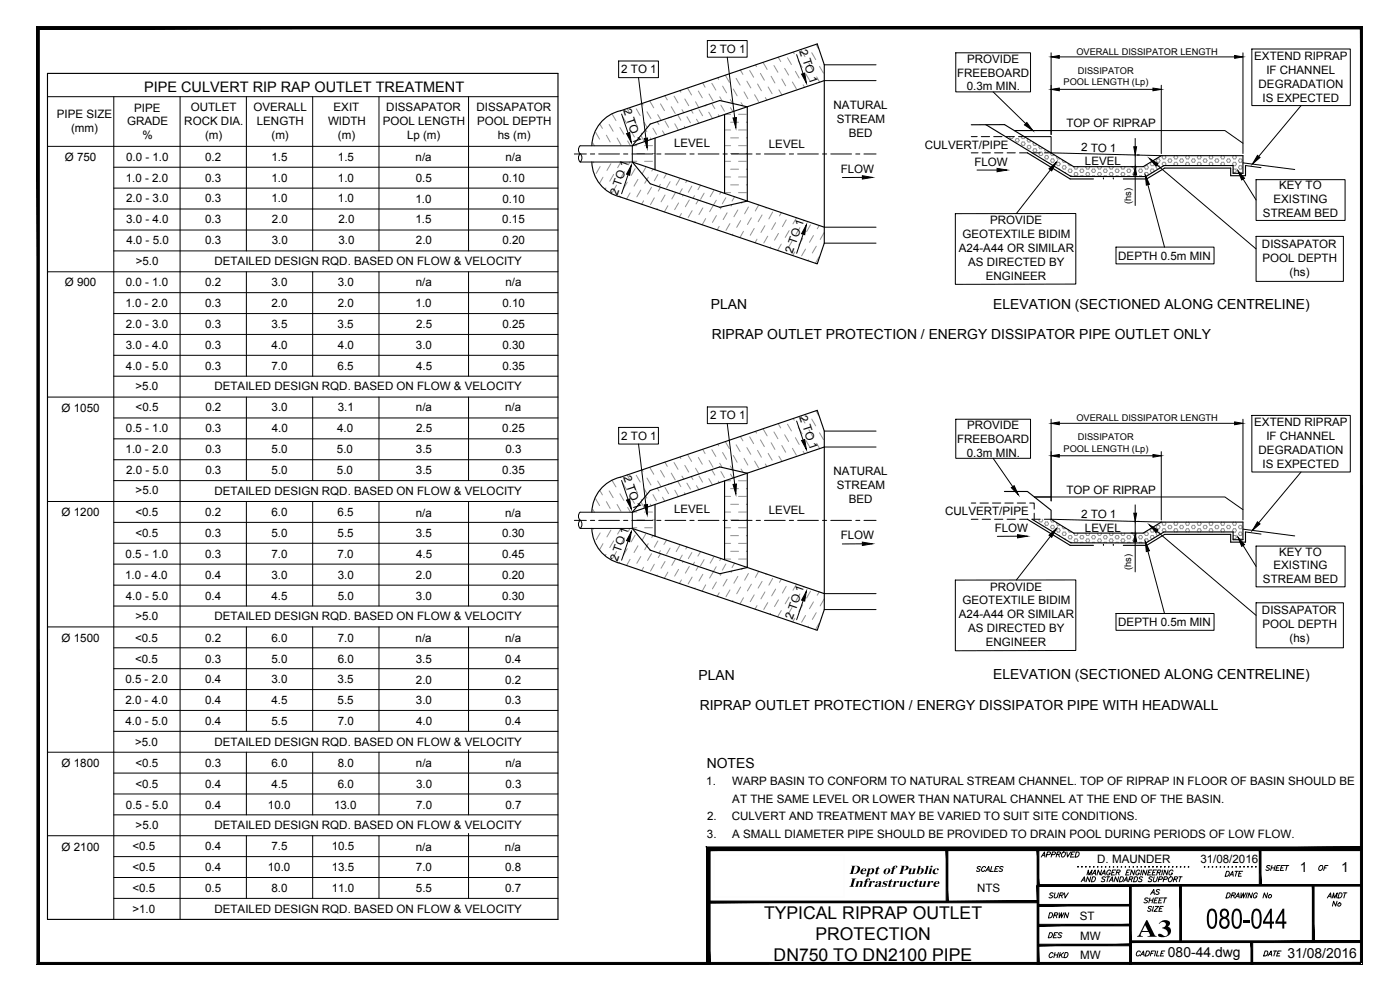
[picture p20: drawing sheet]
<svg xmlns="http://www.w3.org/2000/svg" width="420mm" height="297mm" viewBox="0 0 420 297" stroke-linecap="round" stroke-linejoin="round" font-family="sans-serif">
<defs><g id="words">
<text font-size="9.3" x="361.9" y="278.6">080-044</text>
<text font-size="8.9" x="341" y="281.1">A3</text>
<g font-size="5.3">
<text x="229.3" y="275.6">TYPICAL RIPRAP OUTLET</text>
<text x="244.7" y="282">PROTECTION</text>
<text x="232.2" y="288.3">DN750 TO DN2100 PIPE</text>
</g>
<text font-size="4.9" x="378.5" y="288.2">DATE</text>
<g font-size="4.8">
<text x="254.7" y="262.2">Dept of Public</text>
<text x="254.7" y="266.1">Infrastructure</text>
</g>
<g font-size="4.4">
<text x="311.5" y="258.2">APPROVED</text>
<text x="378.9" y="262.5">SHEET OF</text>
<text x="344.3" y="269.5">AS</text>
<text x="366.9" y="264.2">DATE</text>
<text x="314" y="270.6">SURV</text>
<text x="342.5" y="272">SHEET</text>
<text x="366.9" y="270.6">DRAWING No</text>
<text x="397.6" y="270.6">AMDT</text>
<text x="399" y="273">No</text>
<text x="313.6" y="276.6">DRWN</text>
<text x="313.6" y="282.6">DES</text>
<text x="314" y="288.6">CHKD</text>
</g>
<text font-size="4.3" x="43.3" y="27.6">PIPE CULVERT RIP RAP OUTLET TREATMENT</text>
<g font-size="4.2">
<text x="213.3" y="92.7">PLAN</text>
<text x="298.1" y="92.8">ELEVATION (SECTIONED ALONG CENTRELINE)</text>
<text x="213.6" y="101.6">RIPRAP OUTLET PROTECTION / ENERGY DISSIPATOR PIPE OUTLET ONLY</text>
<text x="298.1" y="203.7">ELEVATION (SECTIONED ALONG CENTRELINE)</text>
<text x="209.6" y="204.1">PLAN</text>
<text x="210" y="213">RIPRAP OUTLET PROTECTION / ENERGY DISSIPATOR PIPE WITH HEADWALL</text>
<text x="212.1" y="230.6">NOTES</text>
<text x="390.1" y="261.5">1</text>
<text x="402.5" y="261.5">1</text>
<text x="350.5" y="287.2">080-44.dwg</text>
<text x="386.4" y="287.4">31/08/2016</text>
</g>
<g font-size="3.5">
<text x="213.1" y="15.9">2 TO 1</text>
<text x="239.9" y="15.2" transform="rotate(71 239.9 15.2)">2 TO 1</text>
<text x="376.4" y="18">EXTEND RIPRAP</text>
<text x="186.5" y="22">2 TO 1</text>
<text x="287.2" y="23">FREEBOARD</text>
<text x="290.2" y="18.8">PROVIDE</text>
<text x="380.1" y="22.2">IF CHANNEL</text>
<text x="290.1" y="27.1">0.3m MIN.</text>
<text x="377.7" y="26.3">DEGRADATION</text>
<text x="17" y="35.3">PIPE SIZE</text>
<text x="40.3" y="33.5">PIPE</text>
<text x="57.3" y="33.4">OUTLET</text>
<text x="76.1" y="33.4">OVERALL</text>
<text x="100.1" y="33.4">EXIT</text>
<text x="115.9" y="33.4">DISSAPATOR</text>
<text x="143" y="33.4">DISSAPATOR</text>
<text x="187" y="33.1" transform="rotate(71 187 33.1)">2 TO 1</text>
<text x="250.2" y="32.7">NATURAL</text>
<text x="378.9" y="30.5">IS EXPECTED</text>
<text x="21.3" y="39.5">(mm)</text>
<text x="38.1" y="37.6">GRADE</text>
<text x="42.7" y="41.8">%</text>
<text x="55.3" y="37.6">ROCK DIA.</text>
<text x="61.5" y="41.8">(m)</text>
<text x="77.1" y="37.6">LENGTH</text>
<text x="81.5" y="41.8">(m)</text>
<text x="98.5" y="37.6">WIDTH</text>
<text x="101.4" y="41.8">(m)</text>
<text x="114.9" y="37.6">POOL LENGTH</text>
<text x="122.2" y="41.8">Lp (m)</text>
<text x="143.2" y="37.6">POOL DEPTH</text>
<text x="149.4" y="41.8">hs (m)</text>
<text x="251.1" y="36.8">STREAM</text>
<text x="254.7" y="41">BED</text>
<text x="320" y="38.2">TOP OF RIPRAP</text>
<text x="202.3" y="44">LEVEL</text>
<text x="230.7" y="44.4">LEVEL</text>
<text x="277.6" y="44.8">CULVERT/PIPE</text>
<text x="324.4" y="45.4" transform="rotate(1 324.4 45.4)">2 TO 1</text>
<text x="19.5" y="48.3">Ø 750</text>
<text x="37.8" y="48.3">0.0 - 1.0</text>
<text x="61.6" y="48.3">0.2</text>
<text x="81.4" y="48.3">1.5</text>
<text x="101.4" y="48.3">1.5</text>
<text x="124.7" y="48.3">n/a</text>
<text x="151.7" y="48.3">n/a</text>
<text x="252.3" y="51.9">FLOW</text>
<text x="292.4" y="49.7">FLOW</text>
<text x="325.6" y="49.6">LEVEL</text>
<text x="37.7" y="54.5">1.0 - 2.0</text>
<text x="61.6" y="54.5">0.3</text>
<text x="81.5" y="54.5">1.0</text>
<text x="101.4" y="54.5">1.0</text>
<text x="124.8" y="54.6">0.5</text>
<text x="150.8" y="54.6">0.10</text>
<text x="185.3" y="58.8" transform="rotate(-71 185.3 58.8)">2 TO 1</text>
<text x="383.9" y="56.7">KEY TO</text>
<text x="37.9" y="60.7">2.0 - 3.0</text>
<text x="61.6" y="60.7">0.3</text>
<text x="81.5" y="60.7">1.0</text>
<text x="101.4" y="60.7">1.0</text>
<text x="124.7" y="60.8">1.0</text>
<text x="150.8" y="60.8">0.10</text>
<text x="379" y="65.1">STREAM BED</text>
<text x="382.2" y="60.9">EXISTING</text>
<text x="37.8" y="67">3.0 - 4.0</text>
<text x="61.6" y="67">0.3</text>
<text x="81.6" y="67">2.0</text>
<text x="101.5" y="67">2.0</text>
<text x="124.7" y="67">1.5</text>
<text x="150.7" y="67">0.15</text>
<text x="288.9" y="71.4">GEOTEXTILE BIDIM</text>
<text x="297.2" y="67.2">PROVIDE</text>
<text x="37.9" y="73.2">4.0 - 5.0</text>
<text x="61.6" y="73.2">0.3</text>
<text x="81.6" y="73.2">3.0</text>
<text x="101.5" y="73.2">3.0</text>
<text x="124.8" y="73.3">2.0</text>
<text x="150.8" y="73.3">0.20</text>
<text x="237.9" y="76.2" transform="rotate(-71 237.9 76.2)">2 TO 1</text>
<text x="287.8" y="75.6">A24-A44 OR SIMILAR</text>
<text x="335.6" y="77.9">DEPTH 0.5m MIN</text>
<text x="378.7" y="74.4">DISSAPATOR</text>
<text x="40.8" y="79.4">&gt;5.0</text>
<text x="64.4" y="79.5">DETAILED DESIGN RQD. BASED ON FLOW &amp; VELOCITY</text>
<text x="290.6" y="79.8">AS DIRECTED BY</text>
<text x="378.9" y="78.6">POOL DEPTH</text>
<text x="387" y="82.8">(hs)</text>
<text x="19.5" y="86">Ø 900</text>
<text x="37.7" y="86">0.0 - 1.0</text>
<text x="61.6" y="86">0.2</text>
<text x="81.4" y="86">3.0</text>
<text x="101.4" y="86">3.0</text>
<text x="124.8" y="86">n/a</text>
<text x="151.7" y="86">n/a</text>
<text x="295.9" y="84">ENGINEER</text>
<text x="37.6" y="92.2">1.0 - 2.0</text>
<text x="61.5" y="92.2">0.3</text>
<text x="81.5" y="92.2">2.0</text>
<text x="101.4" y="92.2">2.0</text>
<text x="124.7" y="92.2">1.0</text>
<text x="150.8" y="92.2">0.10</text>
<text x="37.7" y="98.4">2.0 - 3.0</text>
<text x="61.5" y="98.4">0.3</text>
<text x="81.4" y="98.4">3.5</text>
<text x="101.3" y="98.4">3.5</text>
<text x="124.9" y="98.5">2.5</text>
<text x="150.8" y="98.5">0.25</text>
<text x="37.7" y="104.7">3.0 - 4.0</text>
<text x="61.5" y="104.7">0.3</text>
<text x="81.5" y="104.7">4.0</text>
<text x="101.4" y="104.7">4.0</text>
<text x="124.8" y="104.7">3.0</text>
<text x="150.8" y="104.7">0.30</text>
<text x="37.8" y="110.9">4.0 - 5.0</text>
<text x="61.5" y="110.9">0.3</text>
<text x="81.4" y="110.9">7.0</text>
<text x="101.3" y="110.9">6.5</text>
<text x="124.9" y="110.9">4.5</text>
<text x="150.8" y="110.9">0.35</text>
<text x="40.7" y="117.1">&gt;5.0</text>
<text x="64.4" y="117.2">DETAILED DESIGN RQD. BASED ON FLOW &amp; VELOCITY</text>
<text x="18.5" y="123.5">Ø 1050</text>
<text x="40.7" y="123.4">&lt;0.5</text>
<text x="61.6" y="123.4">0.2</text>
<text x="81.5" y="123.4">3.0</text>
<text x="101.4" y="123.4">3.1</text>
<text x="124.8" y="123.4">n/a</text>
<text x="151.6" y="123.4">n/a</text>
<text x="213.1" y="125.8">2 TO 1</text>
<text x="239.9" y="125.1" transform="rotate(71 239.9 125.1)">2 TO 1</text>
<text x="37.8" y="129.6">0.5 - 1.0</text>
<text x="61.6" y="129.6">0.3</text>
<text x="81.6" y="129.6">4.0</text>
<text x="101.2" y="129.6">4.0</text>
<text x="124.9" y="129.6">2.5</text>
<text x="150.7" y="129.6">0.25</text>
<text x="186.5" y="132">2 TO 1</text>
<text x="290.2" y="128.7">PROVIDE</text>
<text x="376.4" y="127.9">EXTEND RIPRAP</text>
<text x="37.7" y="135.8">1.0 - 2.0</text>
<text x="61.6" y="135.8">0.3</text>
<text x="81.5" y="135.8">5.0</text>
<text x="101.1" y="135.8">5.0</text>
<text x="124.8" y="135.9">3.5</text>
<text x="151.7" y="135.9">0.3</text>
<text x="287.2" y="132.9">FREEBOARD</text>
<text x="290.1" y="137">0.3m MIN.</text>
<text x="377.7" y="136.3">DEGRADATION</text>
<text x="380.1" y="132.1">IF CHANNEL</text>
<text x="37.8" y="142.1">2.0 - 5.0</text>
<text x="61.6" y="142.1">0.3</text>
<text x="81.5" y="142.1">5.0</text>
<text x="101.1" y="142.1">5.0</text>
<text x="124.8" y="142.1">3.5</text>
<text x="150.7" y="142.1">0.35</text>
<text x="187" y="143" transform="rotate(71 187 143)">2 TO 1</text>
<text x="250.2" y="142.6">NATURAL</text>
<text x="378.9" y="140.5">IS EXPECTED</text>
<text x="40.7" y="148.3">&gt;5.0</text>
<text x="64.4" y="148.5">DETAILED DESIGN RQD. BASED ON FLOW &amp; VELOCITY</text>
<text x="251.1" y="146.8">STREAM</text>
<text x="320" y="148.2">TOP OF RIPRAP</text>
<text x="18.5" y="154.9">Ø 1200</text>
<text x="40.6" y="155">&lt;0.5</text>
<text x="61.6" y="155">0.2</text>
<text x="81.5" y="155">6.0</text>
<text x="101.3" y="155">6.5</text>
<text x="124.8" y="155">n/a</text>
<text x="151.6" y="155">n/a</text>
<text x="202.3" y="154">LEVEL</text>
<text x="230.7" y="154.4">LEVEL</text>
<text x="254.7" y="150.9">BED</text>
<text x="283.7" y="154.7">CULVERT/PIPE</text>
<text x="324.4" y="155.4" transform="rotate(1 324.4 155.4)">2 TO 1</text>
<text x="40.6" y="161.2">&lt;0.5</text>
<text x="61.6" y="161.2">0.3</text>
<text x="81.4" y="161.2">5.0</text>
<text x="101.3" y="161.2">5.5</text>
<text x="124.8" y="161.3">3.5</text>
<text x="150.7" y="161.3">0.30</text>
<text x="252.3" y="161.9">FLOW</text>
<text x="298.5" y="159.6">FLOW</text>
<text x="325.6" y="159.6">LEVEL</text>
<text x="37.7" y="167.4">0.5 - 1.0</text>
<text x="61.6" y="167.4">0.3</text>
<text x="81.4" y="167.4">7.0</text>
<text x="101.3" y="167.4">7.0</text>
<text x="124.9" y="167.5">4.5</text>
<text x="150.7" y="167.5">0.45</text>
<text x="383.9" y="166.7">KEY TO</text>
<text x="37.6" y="173.7">1.0 - 4.0</text>
<text x="61.6" y="173.7">0.4</text>
<text x="81.4" y="173.7">3.0</text>
<text x="101.4" y="173.6">3.0</text>
<text x="124.8" y="173.7">2.0</text>
<text x="150.7" y="173.7">0.20</text>
<text x="185.3" y="168.7" transform="rotate(-71 185.3 168.7)">2 TO 1</text>
<text x="382.2" y="170.9">EXISTING</text>
<text x="37.7" y="179.9">4.0 - 5.0</text>
<text x="61.6" y="179.9">0.4</text>
<text x="81.5" y="179.9">4.5</text>
<text x="101.4" y="179.9">5.0</text>
<text x="124.8" y="179.9">3.0</text>
<text x="150.7" y="180">0.30</text>
<text x="297.2" y="177.2">PROVIDE</text>
<text x="379" y="175.1">STREAM BED</text>
<text x="287.8" y="185.6">A24-A44 OR SIMILAR</text>
<text x="288.9" y="181.4">GEOTEXTILE BIDIM</text>
<text x="378.7" y="184.3">DISSAPATOR</text>
<text x="40.6" y="186.1">&gt;5.0</text>
<text x="64.4" y="186.1">DETAILED DESIGN RQD. BASED ON FLOW &amp; VELOCITY</text>
<text x="237.9" y="186.1" transform="rotate(-71 237.9 186.1)">2 TO 1</text>
<text x="290.6" y="189.8">AS DIRECTED BY</text>
<text x="335.6" y="187.8">DEPTH 0.5m MIN</text>
<text x="378.9" y="188.5">POOL DEPTH</text>
<text x="18.5" y="192.5">Ø 1500</text>
<text x="40.5" y="192.6">&lt;0.5</text>
<text x="61.6" y="192.6">0.2</text>
<text x="81.4" y="192.6">6.0</text>
<text x="101.4" y="192.6">7.0</text>
<text x="124.7" y="192.6">n/a</text>
<text x="151.6" y="192.6">n/a</text>
<text x="295.9" y="193.9">ENGINEER</text>
<text x="387" y="192.7">(hs)</text>
<text x="40.5" y="198.8">&lt;0.5</text>
<text x="61.5" y="198.8">0.3</text>
<text x="81.4" y="198.8">5.0</text>
<text x="101.4" y="198.8">6.0</text>
<text x="124.8" y="198.9">3.5</text>
<text x="151.6" y="198.9">0.4</text>
<text x="37.6" y="205">0.5 - 2.0</text>
<text x="61.5" y="205">0.4</text>
<text x="81.4" y="205">3.0</text>
<text x="101.3" y="205">3.5</text>
<text x="124.8" y="205.1">2.0</text>
<text x="151.6" y="205.1">0.2</text>
<text x="37.6" y="211.3">2.0 - 4.0</text>
<text x="61.5" y="211.3">0.4</text>
<text x="81.5" y="211.3">4.5</text>
<text x="101.3" y="211.3">5.5</text>
<text x="124.8" y="211.3">3.0</text>
<text x="151.6" y="211.3">0.3</text>
<text x="37.7" y="217.5">4.0 - 5.0</text>
<text x="61.5" y="217.5">0.4</text>
<text x="81.4" y="217.5">5.5</text>
<text x="101.4" y="217.5">7.0</text>
<text x="124.9" y="217.6">4.0</text>
<text x="151.6" y="217.6">0.4</text>
<text x="40.5" y="223.7">&gt;5.0</text>
<text x="64.4" y="223.7">DETAILED DESIGN RQD. BASED ON FLOW &amp; VELOCITY</text>
<text x="18.5" y="230.1">Ø 1800</text>
<text x="40.7" y="230.1">&lt;0.5</text>
<text x="61.6" y="230.1">0.3</text>
<text x="81.5" y="230.1">6.0</text>
<text x="101.4" y="230.1">8.0</text>
<text x="124.8" y="230.2">n/a</text>
<text x="151.7" y="230.2">n/a</text>
<text x="40.7" y="236.4">&lt;0.5</text>
<text x="61.6" y="236.4">0.4</text>
<text x="81.5" y="236.4">4.5</text>
<text x="101.4" y="236.4">6.0</text>
<text x="124.9" y="236.4">3.0</text>
<text x="151.7" y="236.4">0.3</text>
<text x="211.9" y="235.6">1.</text>
<text x="219.7" y="235.6">WARP BASIN TO CONFORM TO NATURAL STREAM CHANNEL. TOP OF RIPRAP IN FLOOR OF BASIN SHOULD BE</text>
<text x="37.8" y="242.6">0.5 - 5.0</text>
<text x="61.6" y="242.6">0.4</text>
<text x="80.4" y="242.6">10.0</text>
<text x="100.3" y="242.6">13.0</text>
<text x="124.9" y="242.7">7.0</text>
<text x="151.7" y="242.7">0.7</text>
<text x="219.8" y="240.9">AT THE SAME LEVEL OR LOWER THAN NATURAL CHANNEL AT THE END OF THE BASIN.</text>
<text x="40.7" y="248.8">&gt;5.0</text>
<text x="64.4" y="248.8">DETAILED DESIGN RQD. BASED ON FLOW &amp; VELOCITY</text>
<text x="212.2" y="251.4">3.</text>
<text x="212.2" y="246.1">2.</text>
<text x="219.6" y="246.1">CULVERT AND TREATMENT MAY BE VARIED TO SUIT SITE CONDITIONS.</text>
<text x="219.8" y="251.4">A SMALL DIAMETER PIPE SHOULD BE PROVIDED TO DRAIN POOL DURING PERIODS OF LOW FLOW.</text>
<text x="18.5" y="255.2">Ø 2100</text>
<text x="39.7" y="255.2">&lt;0.5</text>
<text x="61.5" y="255.2">0.4</text>
<text x="81.4" y="255.2">7.5</text>
<text x="99.6" y="255.2">10.5</text>
<text x="124.8" y="255.2">n/a</text>
<text x="151.5" y="255.2">n/a</text>
<text x="39.7" y="261.4">&lt;0.5</text>
<text x="61.5" y="261.4">0.4</text>
<text x="80.4" y="261.4">10.0</text>
<text x="99.6" y="261.4">13.5</text>
<text x="124.8" y="261.5">7.0</text>
<text x="151.6" y="261.5">0.8</text>
<text x="329.3" y="259.1">D. MAUNDER</text>
<text x="360.2" y="259.1">31/08/2016</text>
<text x="39.7" y="267.6">&lt;0.5</text>
<text x="61.5" y="267.6">0.5</text>
<text x="81.4" y="267.6">8.0</text>
<text x="99.6" y="267.6">11.0</text>
<text x="124.8" y="267.7">5.5</text>
<text x="151.6" y="267.7">0.7</text>
<text x="293.2" y="267.6">NTS</text>
<text x="39.7" y="273.9">&gt;1.0</text>
<text x="64.4" y="273.8">DETAILED DESIGN RQD. BASED ON FLOW &amp; VELOCITY</text>
<text x="324" y="276.1">ST</text>
<text x="324.2" y="282">MW</text>
<text x="324.2" y="287.9">MW</text>
</g>
<text font-size="3.1" x="322.4" y="261.4">.............................</text>
<g font-size="2.8">
<text x="323" y="16.4">OVERALL DISSIPATOR LENGTH</text>
<text x="323.5" y="22.1">DISSIPATOR</text>
<text x="319.2" y="25.6">POOL LENGTH (Lp)</text>
<text x="339.5" y="61.2" transform="rotate(-90 339.5 61.2)">(hs)</text>
<text x="323" y="126.4">OVERALL DISSIPATOR LENGTH</text>
<text x="319.2" y="135.6">POOL LENGTH (Lp)</text>
<text x="323.5" y="132.1">DISSIPATOR</text>
<text x="339.5" y="171.1" transform="rotate(-90 339.5 171.1)">(hs)</text>
</g>
</g></defs>
<!-- layer: HATCH -->
<g fill="none" stroke="#929292" stroke-width=".3">
<path d="M226.8 19.5l.2 .5M229.1 18.8l1.1 2M232.3 19.7l1.2 2M233.5 17.2l.8 1.3M236.3 17.3l1.2 2.1M238.1 15.6l.3 .5M239.6 18.2l1.1 2M240.4 15l1.2 2M242.8 19l1.1 2.1M243.6 15.8l1.2 2.1M244.9 13.3l.7 1.4M245.9 19.9l1.2 2"/>
<path d="M178.8 39.7l1.1 2.1M180 37.2l.8 1.3M182.8 37.4l1.2 2M183.7 34.2l1.2 2M186 38.2l1.2 2.1M186.9 35l1.2 2.1M188.2 32.6l.7 1.2M189.3 39.1l1.1 2M190.1 35.9l1.2 2M191 32.7l1.1 2M192.4 39.9l.2 .4M192.7 31l.3 .5"/>
<path d="M193.3 36.7l1 1.7M193.8 38.9l.3 .6M194.2 33.5l1.2 2.1M195 30.3l1.2 2.1M195.9 38.5l1.1 1.8M197.3 36.5l.5 .9M197.4 34.4l1 1.7M198.2 31.2l1.2 2M198.8 39.3l.7 1.1M199.5 28.7l.8 1.3M199.6 36.3l1 1.9M200.6 35.2v.2"/>
<path d="M201.3 35.2l.2 .1M201.5 32l1.1 2.1M202.3 28.8l1.2 2.1M202.5 37.1l1 1.9M203.4 34.4l.9 1.7M204.1 27.2l.2 .5M204.7 32.9l.5 .9M205.4 37.9l.2 .5M205.5 29.7l1.2 2M206.1 35l1.1 1.8M206.4 26.5l1.1 2M207.5 33.1l.5 .9"/>
<path d="M208.7 30.5l1 1.8M209 35.8l.7 1.2M209.6 27.3l1.2 2.1M209.8 32.9l1 1.8M210.9 24.9l.7 1.3M211.5 31.7l.2 .1M211.9 31.4l.1 .1M212.7 33.7l1.1 1.8M212.8 28.2l1.2 2M213.6 31l.9 1.6M213.6 25l1.2 2M215.4 23.3l.3 .5"/>
<path d="M215.6 34.4l.2 .5M216 29.1l.7 1.2M216.4 31.6l1 1.8M216.9 25.8l1.1 2.1M217.5 39h1.8M217.6 34.3h1.7M217.7 22.6l1.2 2.1M219.2 29.9l.7 1.1M219.2 32.3l.7 1.2M219.3 36.7h2.3M220.1 26.7l1.1 2.1M220.9 23.5l1.2 2"/>
<path d="M221.6 34.3h2.4M221.6 39h2.4M222.2 21l.8 1.3M222.4 30.8l.6 1M223.3 27.6l1.1 2M223.9 32l.1 .1M224 36.7h.3M224.1 24.4l1.2 2M225 21.1l1.2 2.1M226.5 28.4l1.2 2.1M227.4 25.2l1.1 2M228.2 22l1.2 2.1"/>
<path d="M229.7 29.3l.5 .8M230.5 26.1l1.2 2M231.4 22.9l1.2 2M233.8 26.9l.9 1.6M234.6 23.7l1.2 2.1M235.5 20.5l1.2 2M237.8 24.6l1.2 2M238.7 21.4l1.1 2M241 25.5l.5 .7M241.9 22.2l1.2 2.1M245.1 23.1l.9 1.6M177.9 42.9l.5 .8"/>
<path d="M178.2 48.6l-.1 .2M180.1 50l-1.2 2M181 53.2l-1.1 1.8M181.8 56.4l-.2 .4M182 40.6l1.1 2M183.3 49.1l-1.2 2.1M184.2 52.3l-1.2 2.1M185 55.6l-1.1 2M185.2 41.4l1.1 2M185.9 58.8l-.2 .2M186.3 48.6l-.9 1.7M187.4 51.5l-1.2 2"/>
<path d="M188.2 54.7l-1.1 2M188.4 42.3l.8 1.4M189 48.6l-.4 .9M189.1 57.9l-1.1 1.8M189.8 48.4h1.3M189.8 48.7h.1M189.9 43.7h1.2M190.6 50.6l-1.2 2M191.1 46.1h2.3M191.5 53.8l-1.2 2.1M192.3 57l-1.2 2.1M192.3 40.7l1 1.7"/>
<path d="M193.4 43.7h2.4M193.4 48.4h2.4M193.8 50.3l-1.1 1.8M194.5 53.2l-1 1.8M195.2 41.4l.2 .4M195.5 56.2l-1.2 2M195.8 46.1h.8M195.9 50.7l-.3 .6M196.1 50.8h.5M196.4 59.4l-1.2 2M197.4 52.4l-1 1.8M198.2 55.3l-.4 .7"/>
<path d="M198.2 56.2l-.6 1.1M199.6 58.5l-1.2 2.1M200.1 52.1l-.9 1.3M201.1 54.5l-1 1.9M201.9 57.4h.1M202.8 57.7l-1.2 2M204 53.7l-1.1 1.9M204.8 56.6l-.9 1.5M205 58.5l-.2 .4M206.1 54.2l-.3 .6M207.6 55.9l-1 1.8M208.4 58.7l-.4 .8"/>
<path d="M210.3 55.6l-.8 1.3M211.3 58l-1 1.8M214.2 57.2l-1.1 1.8M216.4 57.6l-.4 .7M217.5 43.7h1.8M217.5 48.4h1.8M217.5 53.1h1.8M217.5 57.8h1.8M217.8 59.3l-1 1.8M219.3 41.4h2.3M219.3 46.1h2.3M219.3 50.8h2.3"/>
<path d="M219.3 55.5h2.3M220.5 59l-.8 1.3M221.6 43.7h2.4M221.6 48.4h2.4M221.6 53.1h2.4M221.6 57.8h2.4M224 41.4h.3M224 46.1h.3M224 50.8h.3M224 55.5h.3M303 41l.3 .6h.6l.2-.6M305 41.6h.6l.3 .5-.3 .5h-.6l-.3-.5z"/>
<path d="M306.5 41l.3 .6h.6l.2-.5M306.8 42.6h.6l.3 .5-.3 .5h-.6l-.3-.5zM308.5 41.6l-.2 .5 .3 .5h.5l.3-.4M308.6 43.6h.5l.3 .5-.3 .5h-.5l-.3-.5zM310.2 42.7l-.2 .4 .3 .5h.6l.2-.4M310.3 44.6h.6l.3 .5-.3 .5h-.6l-.3-.5zM312 43.7l-.2 .4 .3 .5h.6l.1-.3M312.1 45.6h.6l.3 .6-.3 .5h-.6l-.3-.5zM313.7 44.8l-.2 .3 .3 .5h.6l.2-.2M313.8 46.7h.6l.3 .5-.3 .5h-.6l-.3-.5zM315.5 45.9l-.2 .3 .3 .5h.6l.1-.3M315.6 47.7h.6l.3 .5-.3 .5h-.6l-.3-.5z"/>
<path d="M316.1 49.7l.1 .1M317.2 46.9l-.1 .3 .3 .5h.5l.2-.2M317.4 48.7h.5l.3 .5-.3 .5h-.5l-.3-.5zM317.8 50.7l.2 .2M318.9 48l-.1 .2 .3 .5 .7-.2M319.1 49.7h.6l.3 .5-.3 .5h-.6l-.3-.5zM319.4 51.7l.4 .3M320.7 49l.2 .7 .6-.1M320.9 50.7h.6l.3 .5-.3 .5h-.6l-.3-.5zM321.1 52.8l.4 .1M322.5 50l-.1 .2 .2 .5h.6l.3-.5-.1-.2M322.6 51.7h.6l.3 .6-.3 .5h-.6l-.2-.5z"/>
<path d="M324.3 52.9l.1-.1 .7 .1M324.4 50.7h.6l.3 .5-.3 .5h-.6l-.3-.5zM326 50l-.1 .2 .3 .5h.6l.2-.5-.1-.2M326.2 51.7h.6l.2 .6-.2 .5h-.6l-.3-.5zM327.8 52.9l.1-.1 .7 .1M327.9 50.7h.6l.3 .5-.3 .5h-.6l-.3-.5zM329.5 50l-.1 .2 .3 .5h.6l.3-.5-.2-.2M329.7 51.7h.6l.3 .6-.3 .5h-.6l-.3-.5zM331.3 52.9l.1-.1 .7 .1M331.4 50.7h.6l.3 .5-.3 .5h-.6l-.2-.5zM333 50l-.1 .2 .3 .5h.6l.3-.5-.1-.2M333.2 51.7h.6l.3 .6-.3 .5h-.6l-.3-.5z"/>
<path d="M334.8 53l.2-.2h.6v.2M335 50.7h.6l.3 .5-.3 .5h-.6l-.3-.5zM336.6 50l-.2 .2 .3 .5h.6l.3-.5-.1-.2M336.7 51.7h.6l.3 .6-.3 .5h-.6l-.3-.5zM338.4 53l.1-.2h.6l.1 .2M338.5 50.7h.6l.3 .5-.3 .5h-.6l-.3-.5zM340.1 50l-.1 .2 .3 .5h.5l.3-.5-.1-.2M340.3 51.7h.5l.3 .6-.3 .5h-.5l-.3-.5zM341.9 53l.1-.2h.6l.1 .2M342 50.7h.6l.3 .5-.3 .5h-.6l-.3-.5zM343.8 49.7h.6l.3 .5-.3 .5h-.6l-.3-.5zM344.4 52.6l.3-.3-.3-.6h-.6l-.3 .6 .3 .5h.4"/>
<path d="M345.5 48.7h.6l.3 .5-.3 .5h-.6l-.3-.5zM346.2 51.5l.2-.3-.3-.5h-.6l-.3 .5 .3 .5h.4M347.3 47.7h.6l.3 .5-.3 .5h-.6l-.3-.5zM348.1 50.4l.1-.2-.3-.5h-.6l-.3 .5 .3 .5h.2M349 46.7l-.2 .5 .3 .5h.5l.3-.5-.2-.5M349.7 49.7l.2-.5-.3-.5h-.5l-.3 .5 .4 .5M350.8 47.7h.6l.3 .5-.3 .5h-.6l-.3-.5zM352.5 46.7l-.2 .5 .3 .5h.6l.3-.5-.3-.5M352.5 49.7l-.2-.5 .3-.5h.6l.3 .5-.3 .5M354.3 47.7h.6l.3 .5-.3 .5h-.6l-.3-.5zM356.1 49.7l-.3-.5 .3-.5h.6l.3 .5-.3 .5M356.1 46.7l-.3 .5 .3 .5h.6l.3-.5-.3-.5"/>
<path d="M357.9 47.7h.6l.2 .5-.2 .5h-.6l-.3-.5zM359.6 46.7l-.3 .5 .3 .5h.6l.3-.5-.3-.5M359.6 49.7l-.3-.5 .3-.5h.6l.3 .5-.3 .5M361.4 47.7h.6l.3 .5-.3 .5h-.6l-.3-.5zM363.1 46.7l-.2 .5 .2 .5h.6l.3-.5-.2-.5M363.1 49.7l-.2-.5 .2-.5h.6l.3 .5-.2 .5M364.9 47.7h.6l.3 .5-.3 .5h-.6l-.3-.5zM366.6 46.7l-.2 .5 .3 .5h.6l.2-.5-.2-.5M366.6 49.7l-.2-.5 .3-.5h.6l.2 .5-.2 .5M368.4 47.7h.6l.3 .5-.3 .5h-.6l-.3-.5zM370.1 50.9l.1-.2h.6l.3 .5-.3 .5-.7-.1M370.1 46.7l-.2 .5 .3 .5h.6l.3-.5-.3-.5"/>
<path d="M370.2 48.7h.6l.3 .5-.3 .5h-.6l-.3-.5zM371.8 52l.2-.3h.5l.1 .3M372 47.7h.5l.3 .5-.3 .5h-.5l-.3-.5zM372 49.7h.5l.3 .5-.3 .5h-.5l-.3-.5zM193.2 60.3l-.6 1M197.3 62.6l-.2 .2M200.4 61.7l-1 1.9M203.7 60.9l-1.2 2M204.5 64.1l-.6 1M206.9 60l-1.2 2M207.7 63.2l-1.2 2M208.6 66.4l-.2 .3"/>
<path d="M209.6 60l-.7 1.2M210.9 62.4l-1.2 2M211.8 65.6l-1.1 1.9M212.1 60.8v.1M215 60.1l-2 3.4M215 64.7l-1.2 2M215.8 67.9l-.5 1.1M216.5 62.1l-.3 .6M218.2 63.9l-1.2 2M219.1 67.1l-1.2 2M219.7 61.4l-.3 .4M219.9 70.2l-.1 .3"/>
<path d="M221.4 63l-1.2 2M222.3 66.2l-1.2 2M222.7 60.7l-.1 .3M223.1 69.4l-1 1.9M224 60.2h.3M224.6 62.1l-1.1 2M225.5 65.3l-1.2 2.1M226.3 68.6l-1.1 2M227.2 71.8l-.6 1M227.7 61.5l-1 1.8M228.7 64.5l-1.2 2M229.6 67.7l-1.2 2"/>
<path d="M230 62.2l-.1 .3M230.4 70.9l-1.2 2M231.3 74.1l-.2 .3M231.9 63.6l-1.2 2.1M232.8 66.8l-1.2 2M233.6 70l-1.2 2.1M234.5 73.3l-1.1 1.9M234.5 63.8l-.6 1M236 66l-1.2 2M236.8 69.2l-1.1 2M237.7 72.4l-1.2 2M238.5 75.6l-.6 1.1"/>
<path d="M239 65.3l-1 1.9M240.1 68.3l-1.2 2M240.9 71.5l-1.2 2M241.3 66.1l-.1 .2M241.8 74.7l-1.2 2.1M242.6 77.9l-.1 .3M243.2 67.5l-1.1 2M244.1 70.7l-1.2 2M245 73.9l-1.2 2M245.8 77.1l-1.1 1.9M245.9 67.7l-.6 .9M247.3 69.8l-1.1 2.1"/>
<path d="M199.5 138.7l.8 1.2M202.3 138.8l1.2 2M204.1 137.1l.2 .5M205.5 139.6l1.2 2.1M206.4 136.4l1.1 2M209.6 137.3l1.2 2M210.9 134.8l.7 1.3M212.8 138.1l1.2 2.1M213.6 134.9l1.2 2.1M215.4 133.3l.3 .4M216 139l.7 1.3M216.9 135.8l1.1 2"/>
<path d="M217.7 132.6l1.2 2M219.2 139.8l.7 1.2M220.1 136.7l1.1 2M220.9 133.4l1.2 2.1M222.2 131l.8 1.3M223.3 137.5l1.1 2M224.1 134.3l1.2 2M225 131.1l1.2 2M226.5 138.4l1.2 2M226.8 129.4l.2 .5M227.4 135.1l1.1 2.1M228.2 132l1.2 2"/>
<path d="M229.1 128.7l1.1 2.1M229.7 139.2l.5 .8M230.5 136l1.2 2.1M231.4 132.8l1.2 2M232.3 129.6l1.2 2M233.5 127.1l.8 1.3M233.8 136.9l.9 1.5M234.6 133.7l1.2 2M235.5 130.4l1.2 2.1M236.3 127.3l1.2 2M237.8 134.5l1.2 2.1M238.1 125.6l.3 .5"/>
<path d="M238.7 131.3l1.1 2.1M239.6 128.1l1.1 2M240.4 124.9l1.2 2M241 135.4l.5 .8M241.9 132.2l1.2 2M242.8 129l1.1 2M243.6 125.7l1.2 2.1M244.9 123.2l.7 1.4M245.1 133l.9 1.6M245.9 129.9l1.2 2M177.9 152.8l.5 .9M178.2 158.6l-.1 .2"/>
<path d="M178.8 149.7l1.1 2M180 147.1l.8 1.4M180.1 159.9l-1.2 2M182 150.5l1.1 2M182.8 147.3l1.2 2M183.3 159.1l-1.2 2M183.7 144.1l1.2 2M185.2 151.4l1.1 2M186 148.1l1.2 2.1M186.3 158.6l-.9 1.6M186.9 145l1.2 2M188.2 142.5l.7 1.3"/>
<path d="M188.4 152.2l.8 1.5M189 158.6l-.4 .8M189.3 149l1.1 2.1M189.8 158.3h1.3M189.8 158.6h.1M189.9 153.6h1.2M190.1 145.8l1.2 2M191 142.6l1.1 2M191.1 156h2.3M192.3 150.6l1 1.7M192.4 149.9l.2 .3M192.7 141l.3 .4"/>
<path d="M193.3 146.7l1 1.6M193.4 153.6h2.4M193.4 158.3h2.4M193.8 148.9l.3 .6M194.2 143.4l1.2 2.1M195 140.3l1.2 2M195.2 151.3l.2 .5M195.8 156h.8M195.9 148.4l1.1 1.9M197.3 146.4l.5 .9M197.4 144.3l1 1.8M198.2 141.1l1.2 2"/>
<path d="M198.8 149.2l.7 1.2M199.6 146.3l1 1.8M200.6 145.2v.1M201.3 145.1l.2 .1M201.5 142l1.1 2M202.5 147.1l1 1.8M203.4 144.4l.9 1.6M204.7 142.8l.5 1M205.4 147.8l.2 .5M206.1 145l1.1 1.8M207.5 143l.5 .9M208.7 140.5l1 1.7"/>
<path d="M209 145.7l.7 1.2M209.8 142.8l1 1.9M211.5 141.6l.2 .2M211.9 141.3l.1 .1M212.7 143.6l1.1 1.8M213.6 140.9l.9 1.7M215.6 144.4l.2 .4M216.4 141.5l1 1.8M217.5 148.9h1.8M217.5 153.6h1.8M217.5 158.3h1.8M217.6 144.2h1.7"/>
<path d="M219.2 142.3l.7 1.1M219.3 146.6h2.3M219.3 151.3h2.3M219.3 156h2.3M221.6 144.2h2.4M221.6 148.9h2.4M221.6 153.6h2.4M221.6 158.3h2.4M222.4 140.7l.6 1M223.9 141.9l.1 .1M224 146.6h.3M224 151.3h.3"/>
<path d="M224 156h.3M311.9 155.8l-.1 .3 .3 .5h.6l.3-.5-.3-.3M313.8 156.6h.6l.3 .5-.3 .5h-.6l-.3-.5zM315.5 155.8l-.2 .3 .3 .5h.6l.1-.2M315.6 157.6h.6l.3 .5-.3 .5h-.6l-.3-.5zM316.1 159.7h.1M317.2 156.9l-.1 .2 .3 .5h.5l.2-.2M317.4 158.6h.5l.3 .5-.3 .6h-.5l-.3-.6zM318.9 157.9l-.1 .2 .3 .5 .7-.1M319.1 159.7h.6l.3 .5-.3 .5h-.6l-.3-.5zM320.7 159l.2 .7 .6-.2M322.5 159.9l-.1 .3 .2 .5h.6l.3-.5-.1-.3"/>
<path d="M326 159.9l-.1 .3 .3 .5h.6l.2-.5-.1-.3M329.5 159.9l-.1 .3 .3 .5h.6l.3-.5-.2-.3M333 159.9l-.1 .3 .3 .5h.6l.3-.5-.1-.3M336.6 159.9l-.2 .3 .3 .5h.6l.3-.5-.1-.3M340.1 159.9l-.1 .3 .3 .5h.5l.3-.5-.1-.3M343.8 159.7h.6l.3 .5-.3 .5h-.6l-.3-.5zM345.5 158.6h.6l.3 .5-.3 .6h-.6l-.3-.6zM347.3 157.6h.6l.3 .5-.3 .5h-.6l-.3-.5zM349 156.6l-.2 .5 .3 .5h.5l.3-.5-.2-.5M349.7 159.6l.2-.5-.3-.5h-.5l-.3 .5 .4 .6M350.8 157.6h.6l.3 .5-.3 .5h-.6l-.3-.5zM352.5 156.6l-.2 .5 .3 .5h.6l.3-.5-.3-.5"/>
<path d="M352.5 159.6l-.2-.5 .3-.5h.6l.3 .5-.3 .5M354.3 157.6h.6l.3 .5-.3 .5h-.6l-.3-.5zM356.1 159.6l-.3-.5 .3-.5h.6l.3 .5-.3 .5M356.1 156.6l-.3 .5 .3 .5h.6l.3-.5-.3-.5M357.9 157.6h.6l.2 .5-.2 .5h-.6l-.3-.5zM359.6 156.6l-.3 .5 .3 .5h.6l.3-.5-.3-.5M359.6 159.6l-.3-.5 .3-.5h.6l.3 .5-.3 .5M361.4 157.6h.6l.3 .5-.3 .5h-.6l-.3-.5zM363.1 156.6l-.2 .5 .2 .5h.6l.3-.5-.2-.5M363.1 159.6l-.2-.5 .2-.5h.6l.3 .5-.2 .5M364.9 157.6h.6l.3 .5-.3 .5h-.6l-.3-.5zM366.6 156.6l-.2 .5 .3 .5h.6l.2-.5-.2-.5"/>
<path d="M366.6 159.6l-.2-.5 .3-.5h.6l.2 .5-.2 .5M368.4 157.6h.6l.3 .5-.3 .5h-.6l-.3-.5zM370.1 156.6l-.2 .5 .3 .5h.6l.3-.5-.3-.5M370.2 158.6h.6l.3 .5-.3 .6h-.6l-.3-.6zM372 157.6h.5l.3 .5-.3 .5h-.5l-.3-.5zM372 159.7h.5l.3 .5-.3 .5h-.5l-.3-.5zM181 163.1l-1.1 1.9M181.8 166.3l-.2 .5M184.2 162.3l-1.2 2M185 165.5l-1.1 2M185.9 168.7l-.2 .2M187.4 161.4l-1.2 2.1"/>
<path d="M188.2 164.6l-1.1 2M189.1 167.8l-1.1 1.9M190.6 160.5l-1.2 2.1M191.5 163.8l-1.2 2M192.3 167l-1.2 2M193.2 170.2l-.6 1M193.8 160.2l-1.1 1.9M194.5 163.1l-1 1.8M195.5 166.1l-1.2 2.1M195.9 160.7l-.3 .6M196.1 160.7h.5M196.4 169.3l-1.2 2"/>
<path d="M197.3 172.5l-.2 .3M197.4 162.3l-1 1.9M198.2 165.2l-.4 .8M198.2 166.1l-.6 1.2M199.6 168.5l-1.2 2M200.1 162l-.9 1.4M200.4 171.7l-1 1.8M201.1 164.4l-1 1.9M201.9 167.3v.1M202.8 167.7l-1.2 1.9M203.7 170.8l-1.2 2.1M204 163.7l-1.1 1.8"/>
<path d="M204.5 174l-.6 1.1M204.8 166.6l-.9 1.4M205 168.4l-.2 .4M206.1 164.1l-.3 .6M206.9 169.9l-1.2 2.1M207.6 165.8l-1 1.8M207.7 173.2l-1.2 2M208.4 168.7l-.4 .7M208.6 176.4l-.2 .2M209.6 170l-.7 1.1M210.3 165.5l-.8 1.3M210.9 172.3l-1.2 2"/>
<path d="M211.3 167.9l-1 1.8M211.8 175.5l-1.1 1.9M212.1 170.8h.1M214.2 167.1l-1.1 1.9M215 170l-2 3.5M215 174.6l-1.2 2.1M215.8 177.9l-.5 1M216.4 167.6l-.4 .6M216.5 172.1l-.3 .5M217.5 163h1.8M217.5 167.7h1.8M217.8 169.2l-1 1.9"/>
<path d="M218.2 173.8l-1.2 2M219.1 177l-1.2 2M219.3 160.7h2.3M219.3 165.4h2.3M219.7 171.3l-.3 .5M220.5 169l-.8 1.3M221.4 172.9l-1.2 2.1M221.6 163h2.4M221.6 167.7h2.4M222.3 176.1l-1.2 2.1M222.7 170.6l-.1 .3M223.1 179.3l-1 1.9"/>
<path d="M224 160.7h.3M224 165.4h.3M224 170.1h.3M224.6 172.1l-1.1 2M225.5 175.3l-1.2 2M226.3 178.5l-1.1 2M227.7 171.4l-1 1.8M228.7 174.4l-1.2 2.1M229.6 177.6l-1.2 2.1M230 172.2l-.1 .2M231.9 173.5l-1.2 2.1M232.8 176.8l-1.2 2"/>
<path d="M233.6 180l-1.2 2M234.5 173.8l-.6 .9M236 175.9l-1.2 2M236.8 179.1l-1.1 2.1M239 175.3l-1 1.8M240.1 178.2l-1.2 2.1M241.3 176l-.1 .2M243.2 177.4l-1.1 2M245.9 177.6l-.6 1M247.3 179.8l-1.1 2M317.8 160.7l.2 .1M319.4 161.7l.4 .2"/>
<path d="M320.9 160.7h.6l.3 .5-.3 .5h-.6l-.3-.5zM321.1 162.7l.4 .2M322.6 161.7h.6l.3 .5-.3 .5h-.6l-.2-.5zM324.3 162.9l.1-.2 .7 .2M324.4 160.7h.6l.3 .5-.3 .5h-.6l-.3-.5zM326.2 161.7h.6l.2 .5-.2 .5h-.6l-.3-.5zM327.8 162.9l.1-.2 .7 .2M327.9 160.7h.6l.3 .5-.3 .5h-.6l-.3-.5zM329.7 161.7h.6l.3 .5-.3 .5h-.6l-.3-.5zM331.3 162.9l.1-.2 .7 .2M331.4 160.7h.6l.3 .5-.3 .5h-.6l-.2-.5zM333.2 161.7h.6l.3 .5-.3 .5h-.6l-.3-.5z"/>
<path d="M334.8 162.9l.2-.2 .6 .2M335 160.7h.6l.3 .5-.3 .5h-.6l-.3-.5zM336.7 161.7h.6l.3 .5-.3 .5h-.6l-.3-.5zM338.4 162.9l.1-.2h.6l.1 .2M338.5 160.7h.6l.3 .5-.3 .5h-.6l-.3-.5zM340.3 161.7h.5l.3 .5-.3 .5h-.5l-.3-.5zM341.9 162.9l.1-.2h.6l.1 .2M342 160.7h.6l.3 .5-.3 .5h-.6l-.3-.5zM344.4 162.6l.3-.4-.3-.5h-.6l-.3 .5 .3 .5h.4M346.2 161.5l.2-.3-.3-.5h-.6l-.3 .5 .3 .5h.4M348.1 160.4l.1-.2-.3-.5h-.6l-.3 .5 .3 .5h.2M370.1 160.9l.1-.2h.6l.3 .5-.3 .5-.7-.2"/>
<path d="M371.8 161.9l.2-.2h.5l.1 .2M219.9 180.2l-.1 .2M227.2 181.7l-.6 1.1M230.4 180.8l-1.2 2.1M231.3 184l-.2 .3M234.5 183.2l-1.1 1.9M237.7 182.3l-1.2 2M238.5 185.5l-.6 1.1M240.9 181.5l-1.2 2M241.8 184.7l-1.2 2M242.6 187.9l-.1 .2M244.1 180.6l-1.2 2"/>
<path d="M245 183.8l-1.2 2.1M245.8 187l-1.1 1.9"/>
</g>
<!-- layer: LINES -->
<g fill="none" stroke="#000" stroke-width=".34">
<path d="M14.3 22h153.2v253.9h-153.2zM217.5 34.3v23.7M247.4 24.2l-57.6 19.5 5.3-6.5 20.9-7 8.3 1.9v28.2l-8.3 1.9-20.9-7.1-5.3-6.5 57.6 19.6M295.9 37.4l25.5 15.5 22.5 .1 5.4-3.3h20.8v2.3h2.9v-5.3h-24.5l-5.4 3.3h-20.9l-20.7-12.6h-10M177.6 43.7a11 11 0 0 1 8.6-10.5l59.1-20 2.1 6.2v53.6l-2.1 6.2-59.1-20.1a11.1 11.1 0 0 1-8.6-10.5M196.6 41.5v9.4M308.3 45.9l12.9 7.8h7M373.8 49.7v3h-4.5v-2.3h-19.8l-5.4 3.3h-7M247.4 134.1l-57.6 19.6 5.3-6.5 20.9-7.1 8.3 1.9v28.3l-8.3 1.8-20.9-7-5.3-6.5 57.6 19.5M177.6 153.7a11 11 0 0 1 8.6-10.5l59.1-20.1 2.1 6.2v53.6l-2.1 6.2-59.1-20a11.1 11.1 0 0 1-8.6-10.6M196.6 151.4v9.5M217.5 144.3v23.7"/>
<path d="M301.4 147.5h6.9l7.2 5.6v2.7l6.7 4.1h20.9l5.4-3.3h24.5v5.3h-2.9v-2.3h-20.8l-5.4 3.3h-22.5l-11.7-7.1M308.3 155.8l12.9 7.8h7M373.8 159.6v3.1h-4.5v-2.4h-19.8l-5.4 3.3h-7"/>
</g>
<g fill="none" stroke="#000" stroke-width=".3">
<path d="M247.4 19.4h15.5M14.3 29h153.2M34.1 29v246.9M54 29v246.9M73.9 29v46.3M93.8 29v46.3M113.7 29v46.3M140.6 29v46.3M247.4 24.2h15.5M315.5 39.2h-11h63.1l5.4 3.8M14.3 43.9h153.2M34.1 50.2h133.4"/>
<path d="M34.1 56.4h133.4M172.4 46.2h3.6M174.1 43.7a1.76 1.76 0 0 0 0 2.5M174.1 46.1a1.76 1.76 0 0 0 0 2.5M174.1 43.7h15.7v4.9h-15.7a1.77 1.77 0 0 0 0-2.5M177.2 46.2h1.3M179.7 46.2h6.2M187.1 46.2h1.3M189.6 46.2h6.3M197.1 46.2h1.3M199.6 46.2h6.2M207 46.2h1.3"/>
<path d="M209.5 46.2h6.3M217 46.2h1.3M219.5 46.2h6.2M226.9 46.2h1.3M229.4 46.2h6.3M236.9 46.2h1.3M239.4 46.2h6.2M246.8 46.2h1.3M249.3 46.2h6.3M256.8 46.2h1.2M259.3 46.2h3.6M291.5 41h1.8"/>
<path d="M291.5 45.9h2M294.5 41h2.5M294.8 45.9h2.5M298.2 41h2.5M298.5 45.9h2.5M301.9 41h2.5M302.2 45.9h2.5M305.7 41h9.8v4.9M306 45.9h2.4M309.7 45.9h2.5M313.4 45.9h2.1M315.5 45.9l33 .8"/>
<path d="M373 48.9l15.6 2M373.8 49.7l4.6 .6M34.1 62.7h133.4M34.1 69h133.4M34.1 75.3h133.4M247.4 68.2h15.5M247.4 73h15.5M14.3 81.5h153.2M34.1 87.8h133.4M34.1 94.1h133.4M73.9 81.5v31.4M93.8 81.5v31.4"/>
<path d="M113.7 81.5v31.4M140.6 81.5v31.4M14.3 119.1h153.2M34.1 100.3h133.4M34.1 106.6h133.4M34.1 112.9h133.4M73.9 119.1v25.1M93.8 119.1v25.1M113.7 119.1v25.1M140.6 119.1v25.1M34.1 125.4h133.4M34.1 131.7h133.4"/>
<path d="M34.1 137.9h133.4M247.4 129.3h15.5M247.4 134.1h15.5M14.3 150.5h153.2M34.1 144.2h133.4M34.1 156.7h133.4M73.9 150.5v31.3M93.8 150.5v31.3M113.7 150.5v31.3M140.6 150.5v31.3M172.4 156.1h3.6M174.1 153.7a1.76 1.76 0 0 0 0 2.4"/>
<path d="M174.1 156.1a1.76 1.76 0 0 0 0 2.4M174.1 153.7h15.7v4.9h-15.7a1.77 1.77 0 0 0 0-2.5M177.2 156.1h1.3M179.7 156.1h6.2M187.1 156.1h1.3M189.6 156.1h6.3M197.1 156.1h1.3M199.6 156.1h6.2M207 156.1h1.3M209.5 156.1h6.3M217 156.1h1.3M219.5 156.1h6.2"/>
<path d="M226.9 156.1h1.3M229.4 156.1h6.3M236.9 156.1h1.3M239.4 156.1h6.2M246.8 156.1h1.3M249.3 156.1h6.3M256.8 156.1h1.2M259.3 156.1h3.6M291.5 150.9h1.3M291.5 155.8h2M294.1 150.9h2.5M294.8 155.8h2.5"/>
<path d="M297.8 150.9h2.5M298.5 155.8h2.5M301.6 150.9h2.5M302.2 155.8h2.5M305.3 150.9h2.5M306 155.8h2.4M309 150.9h1.4v1.9M309.7 155.8h2.5M310.4 154v1.8M313.4 155.8l35.1 .8M315.5 149.1h-5h57.1l5.4 3.8M373 158.8l15.6 2"/>
<path d="M373.8 159.6l4.6 .6M34.1 163h133.4M34.1 169.3h133.4M34.1 175.6h133.4M247.4 178.1h15.5M14.3 188.1h153.2M34.1 181.8h133.4M34.1 194.4h133.4M73.9 188.1v31.3M93.8 188.1v31.3M113.7 188.1v31.3M140.6 188.1v31.3"/>
<path d="M247.4 182.9h15.5M34.1 200.6h133.4M34.1 206.9h133.4M34.1 213.2h133.4M34.1 219.4h133.4M14.3 225.7h153.2M34.1 232h133.4M34.1 238.2h133.4M73.9 225.7v18.8M93.8 225.7v18.8M113.7 225.7v18.8M140.6 225v19.5"/>
<path d="M14.3 250.8h153.2M34.1 244.5h133.4M34.1 257h133.4M73.9 250.8v18.8M93.8 250.8v18.8M113.7 250.8v18.8M140.6 250.1v19.5M376.9 260v.2zM34.1 263.3h133.4M34.1 269.6h133.4M361.4 260.1h.2zM362.6 260.1h.2z"/>
<path d="M363.8 260.1h.2zM364.9 260.1h.3z"/>
</g>
<g fill="#000">
<circle cx="331.2" cy="53.7" r=".17"/>
<circle cx="334.1" cy="53.7" r=".17"/>
<circle cx="331.2" cy="163.6" r=".17"/>
<circle cx="334.1" cy="163.6" r=".17"/>
</g>
<!-- layer: TEXT -->
<g fill="#000" stroke="#000" stroke-width=".3">
<path d="M188 40.1l1-.3 .5 3zM220 35.4l1-.1-.2 3zM240.6 22.2l.9-.3 .5 3zM308.2 36.8l1.8 2.4-2.5-1.7zM189.5 49.6l-.5 3-1-.3zM193.4 41.5l.9-.1-.1 3zM258.8 52.7l3 .5-3 .5zM299.2 50.5l3 .5-3 .5zM314.8 50.6l2.3-2-1.5 2.7zM343.7 52.5l1.3 2.8-1 .3zM345 47.6l2.5 1.5-.6 .7zM371.5 51.2l2 2.3-.9 .5z"/>
<path d="M377.4 46.6l.7 .7-2.2 1.9zM242 67.5l-.5 2.9-.9-.3zM240.6 132.2l.9-.3 .5 2.9zM188 150l1-.3 .5 3zM193.4 151.5l.9-.1-.1 3zM220 145.3l1-.1-.2 3.1zM303.5 146.3l.9-.6 1.2 2.8zM345 157.5l2.5 1.5-.6 .8zM377.4 156.6l.7 .6-2.2 1.9zM189.5 159.5l-.5 3-1-.3zM258.8 162.7l3 .5-3 .5zM305.4 160.4l2.9 .5-2.9 .5z"/>
<path d="M314.8 160.6l2.3-2-1.5 2.6zM343.7 162.5l1.3 2.7-1 .3zM371.5 161.1l2 2.3-.9 .5zM242 177.4l-.5 3-.9-.3z"/>
</g>
<g fill="none" stroke="#000" stroke-width=".3">
<path d="M185.7 18.3h11.9v5h-11.9zM212.3 12.2h11.9v5h-11.9zM218.3 17.2l2.2 18.2M239.1 16.4l1.9 5.7M286.8 15.8h22.5v11.8h-22.5zM375.7 14.7h29.5v17h-29.5zM186.5 34.2l2 5.7M191.6 23.3l2.2 18.2M298.1 27.6l9.7 9.5M390.5 31.7l-12.7 15.2M188.5 52.4l-2 5.7M258.8 53.2l-6 .1"/>
<path d="M293.2 51h6M315.2 51l-10.2 13.1M344.5 55.4l5 18.7M347.2 49.5l29.8 25.2M373.1 53.7l3.9 6.3M377 53.9h26.7v12.2h-26.7zM241 70.3l-1.9 5.7M286.7 64.1h36.2v21.1l-36.2 .1zM334.9 74.1h29.4v5.1h-29.4zM377 70.9h26.2v13.5h-26.2zM185.7 128.2h11.9v5h-11.9zM191.6 133.2l2.2 18.2"/>
<path d="M212.3 122.1h11.9v5h-11.9zM218.3 127.1l2.2 18.2M239.1 126.3l1.9 5.8M286.8 125.8h22.5v11.7h-22.5zM298.1 137.5l5.8 8.5M375.7 124.6h29.5v17h-29.5zM186.5 144.2l2 5.7M347.2 159.4l29.8 25.2M390.5 141.6l-12.7 15.3M188.5 162.4l-2 5.7M258.8 163.2h-6M286.7 174h36.2v21.2l-36.2 .1z"/>
<path d="M305.4 160.9h-6.1M315.2 160.9l-10.2 13.1M344.5 165.4l5 18.7M373.1 163.7l3.9 6.2M377 163.8h26.7v12.3h-26.7zM241 180.2l-1.9 5.7M334.9 184.1h29.4v5h-29.4zM377 180.9h26.2v13.5h-26.2zM297.6 260l-.3 1.5h.8M299.8 260h-.9l-.4 1.5h.9M294.3 260.2a.53 .53 0 0 0-.6-.2 .53 .53 0 0 0-.3 .6l.6 .2a.51 .51 0 0 1-.3 .7 .51 .51 0 0 1-.6-.2M295.8 260.4a.71 .71 0 0 0-1-.2 .71 .71 0 0 0-.2 .9l.2 .4 .8-.4"/>
<path d="M295.8 261.5l.9-1.5 .2 1.5M296.1 261h.7M298.6 260.7h.6M301.1 260.2a.51 .51 0 0 0-.7-.2 .51 .51 0 0 0-.3 .6l.7 .2v.5l-.4 .2-.6-.2M324.5 264.6l.9-1.5 .2 1.5M324.8 264h.7M326.2 262.5l.4-1.5 .2 1.5 .9-1.5-.4 1.5M327.3 263.1l-.3 1.5-.6-1.5-.4 1.5M327.7 262.5l1-1.5 .1 1.5M327.9 263.1h.5a.88 .88 0 0 1 .2 1.1 .88 .88 0 0 1-1.1 .4zM330.6 262.5l.9-1.5 .2 1.5M330.6 261l-.4 1.5-.6-1.5-.4 1.5"/>
<path d="M331.8 263.3l-.6-.2-.5 .3 .8 .7a.61 .61 0 0 1-1 .2M332.1 263.1h1M332.6 263.1l-.4 1.5M332.9 264.6l.9-1.5 .2 1.5M333.2 264h.7M333.3 261.4a.58 .58 0 0 0-.6-.3 .58 .58 0 0 0-.5 .5l-.1 .6a.55 .55 0 0 0 .6 .3 .55 .55 0 0 0 .5-.5h-.4M334.8 261h-.9l-.4 1.5h1M335.1 261.8l.8-.1 .3-.5-.9-.2-.4 1.5M335.6 261.8l.3 .7M335.7 263.1l-.3 1.5-.6-1.5-.5 1.5M336.3 263.1h.5a.9 .9 0 0 1 .2 1.1 .9 .9 0 0 1-1.1 .4zM337.2 264.6l.9-1.5 .2 1.5"/>
<path d="M337.6 264h.7M338.9 263.8l.9-.1 .2-.5-.9-.1-.4 1.5M339.2 261h-.9l-.5 1.5h1M339.4 263.8l.3 .8M340.6 263.1h.5a.88 .88 0 0 1 .1 1.1 .88 .88 0 0 1-1 .4zM340.6 261l-.4 1.5-.6-1.5-.4 1.5M342.1 261.4a.6 .6 0 0 0-.7-.3 .6 .6 0 0 0-.5 .5v.4a.53 .53 0 0 0 .5 .6 .53 .53 0 0 0 .5-.6h-.3M342.7 261l-.4 1.5M342.9 263.3l-.3-.2-.6 .2v.3l.7 .4-.2 .5-.8-.2M344.2 261l-.4 1.5-.6-1.5-.4 1.5M345.7 261h-.9l-.4 1.5h.9M345.8 263.3l-.2-.2-.7 .2-.1 .3 .8 .4-.2 .5-.8-.2"/>
<path d="M346.4 263.1l-.3 1 .3 .5 .6-.3 .4-1.2M347.1 261h-1l-.3 1.5h.9M347.3 261.8l.9-.1 .2-.5-.9-.2-.4 1.5M347.8 263.8h.8l.3-.6-.9-.1-.4 1.5M347.8 261.8l.3 .7M349 261l-.4 1.5M349.2 263.8h.9l.2-.6-.9-.1-.3 1.5M350.5 261l-.3 1.5-.6-1.5-.4 1.5M350.8 263.4l.8-.3a.79 .79 0 0 1 .1 1 .79 .79 0 0 1-1 .2zM352 261.4a.6 .6 0 0 0-.6-.3 .6 .6 0 0 0-.5 .5l-.1 .4a.53 .53 0 0 0 .5 .6 .53 .53 0 0 0 .6-.6h-.4M352.3 263.8l.9-.1 .2-.5-.9-.1-.4 1.5M352.8 263.8l.3 .8"/>
<path d="M353.8 263.1h1M354.3 263.1l-.4 1.5M342.2 286.8l1-1.5 .2 1.5M342.3 285.7a.6 .6 0 0 0-.7-.3 .6 .6 0 0 0-.5 .5l-.1 .6 .3 .3 .7-.3M342.5 286.3h.8M344.1 285.3h.5a.89 .89 0 0 1 .2 1.2 .89 .89 0 0 1-1.1 .3zM345.4 286.1h.6M346.5 285.3h-.9l-.4 1.5M346.9 285.3l-.4 1.5M347.5 285.3l-.5 1.5h.9M348.5 286.1h.5M349.6 285.3h-1l-.3 1.5h.9"/>
</g>
<!-- layer: DIMS -->
<g fill="none" stroke="#000" stroke-width=".3">
<path d="M315.5 15.8v24.6M317.9 17.1h52.6M373 15.8v30.3M317.9 26.8h28.1M348.5 25.6v20.5M339.5 50h.5M340.7 41.5v2.5M340.7 46.5v3.5M340.7 52.5v9.2M341.3 46.5h.6M315.5 125.8v24.5M317.9 136.8h28.1"/>
<path d="M317.9 127h52.6M348.5 135.5v20.5M373 125.8v30.2M339.5 159.9h.5M340.7 151.5v2.5M340.7 156.4v3.5M341.3 156.4h.6M340.7 162.4v9.2"/>
</g>
<path d="M315.5 17.1l2.4-.4v.8zM370.5 16.7l2.5 .4-2.5 .4zM315.5 26.8l2.4-.4v.8zM346 26.4l2.5 .4-2.5 .4zM340.3 44h.8l-.4 2.5zM340.7 50l.4 2.5h-.8zM315.5 136.8l2.4-.4v.8zM315.5 127l2.4-.4v.8zM346 136.4l2.5 .4-2.5 .4zM370.5 126.6l2.5 .4-2.5 .4zM340.3 154h.8l-.4 2.4zM340.7 159.9l.4 2.5h-.8z" fill="#000" stroke="#000" stroke-width=".3"/>
<!-- layer: LINES -->
<g fill="#000" stroke="#000" stroke-width=".3">
<path d="M284 254.7l.5 15.9v-15.9zM284 254.7l.5 15.9h-.5z"/>
<path d="M311.3 254.7l.5 10.9v-10.9zM311.3 254.7l.5 10.9h-.5z"/>
<path d="M377.9 254.7l.5 10.9v-10.9zM377.9 254.7l.5 10.9h-.5z"/>
<path d="M213 255.2h196v-1zM212 254.2h197l-196 1zM212 254.2l1 35.3v-34.3zM212 254.2l1 35.3h-1z"/>
<path d="M213 255.2h196v-1zM212 254.2h197l-196 1zM212 254.2l1 35.3v-34.3zM212 254.2l1 35.3h-1z"/>
<path d="M212.5 270.4v.5l99-.5zM212.5 270.9l99-.5v.5z"/>
<path d="M311.5 265.4v.5l97.5-.5zM311.5 265.9l97.5-.5v.5z"/>
<path d="M311.5 271.4v.4l27.7-.4zM311.5 271.8l27.7-.4v.4z"/>
<path d="M311.5 277.3v.5l27.7-.5zM311.5 277.8l27.7-.5v.5z"/>
<path d="M311.3 265.6l.5 23.9v-23.9zM311.3 265.6l.5 23.9h-.5z"/>
<path d="M339 265.6l.5 23.9v-23.9zM339 265.6l.5 23.9h-.5z"/>
<path d="M354.1 265.6l.5 16.9v-16.9zM354.1 265.6l.5 16.9h-.5z"/>
<path d="M393.9 265.6l.5 16.9v-16.9zM393.9 265.6l.5 16.9h-.5z"/>
<path d="M311.5 283.3v.5l27.7-.5zM311.5 283.8l27.7-.5v.5z"/>
<path d="M339.6 282.3v.5l69.4-.5zM339.6 282.8l69.4-.5v.5z"/>
<path d="M375.4 282.5l.5 7v-7zM375.4 282.5l.5 7h-.5z"/>
<path d="M11.1 289.5h397.9v-.7zM11.1 289.5l.7-.7h397.2zM11.1 8v281.5l.7-.7zM11.1 8l.7 .7v280.1zM11.1 8l.7 .7 397.2-.7zM11.8 8.7l397.2-.7-.7 .7zM409 8l-.7 .7 .7 280.8zM408.3 8.7l.7 280.8h-.7z"/>
</g>
<!-- layer: TEXT -->
<path d="M214.2 256.4h39.2v12.7h-39.2z" fill="none" stroke="#fefefe" stroke-width=".3"/>
<use href="#words"/>
</svg>
